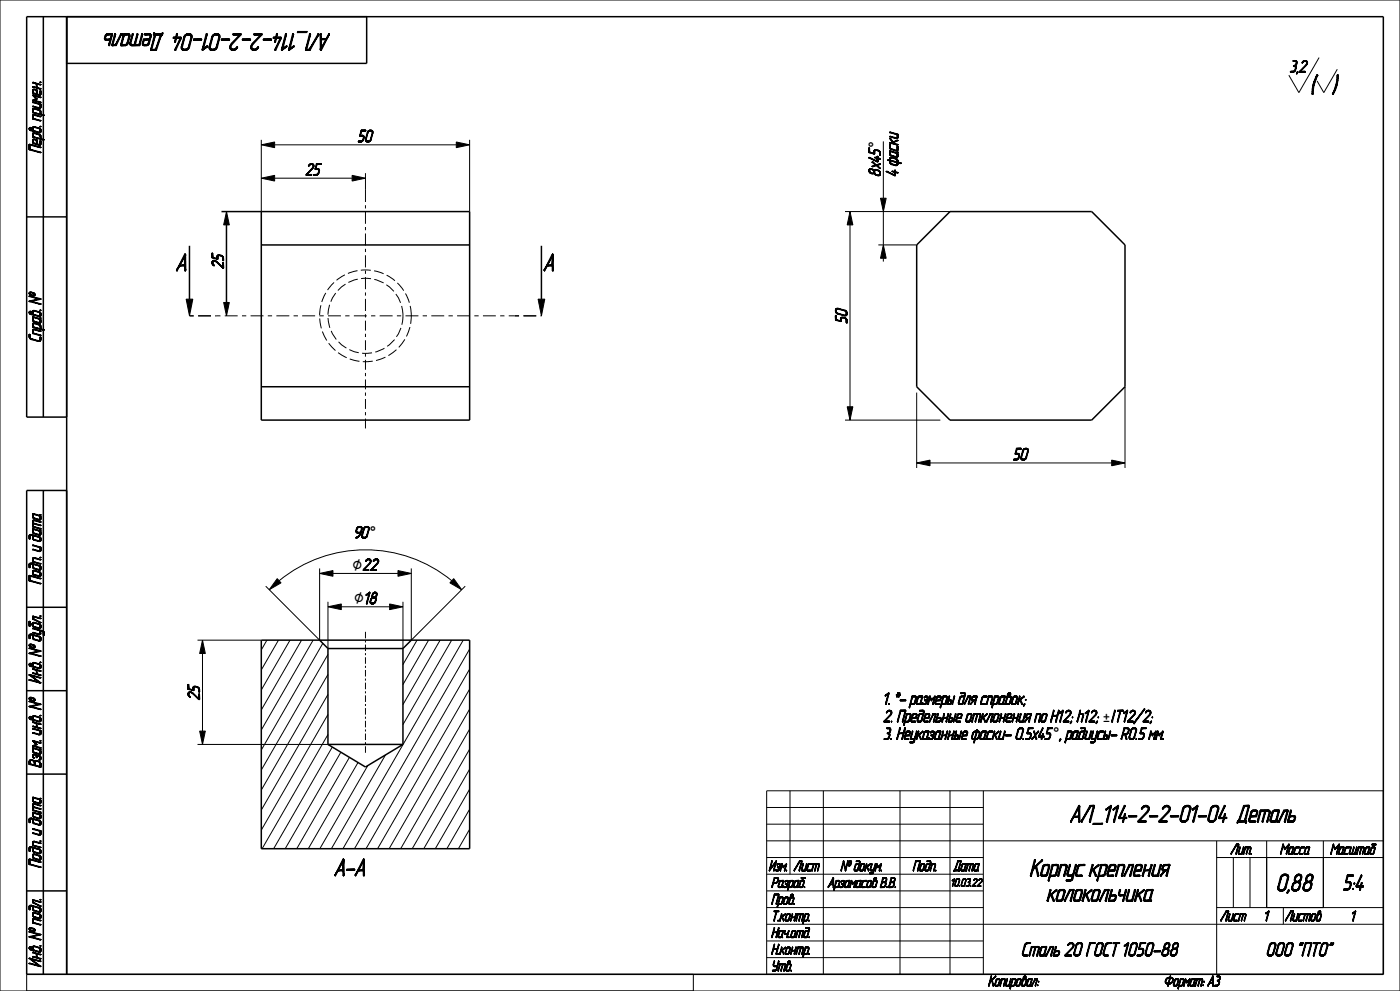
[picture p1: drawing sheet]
<svg xmlns="http://www.w3.org/2000/svg" width="420mm" height="297mm" viewBox="0 0 420 297" stroke-linecap="round" stroke-linejoin="round" font-family="sans-serif">
<defs><g id="words">
<text font-size="7.5" x="393.1" y="27.9">(</text>
<g font-size="7.3">
<text x="52.2" y="10.1" transform="rotate(-180 52.2 10.1)">Деталь</text>
<text x="107.6" y="10.1" transform="rotate(-180 107.6 10.1)">АЛ_114-2-2-01-04</text>
<text x="312.4" y="246.4">АЛ_114-2-2-01-04</text>
<text x="367.8" y="246.4">Деталь</text>
<text x="96" y="262.5">А-А</text>
<text x="298" y="262.6">Корпус крепления</text>
<text x="381.7" y="267">0,88</text>
<text x="305.6" y="270.1">колокольчика</text>
</g>
<text font-size="6.6" x="401.4" y="266.8">5:4</text>
<g font-size="5.9">
<text x="297.8" y="286.5">Сталь 20 ГОСТ 1050-88</text>
<text x="374.4" y="286.5">ООО &quot;ПТО&quot;</text>
</g>
<g font-size="5.3">
<text x="264.1" y="44.3" transform="rotate(-90 264.1 44.3)">°</text>
<text x="110.8" y="161.3">°</text>
<text x="105.6" y="171">⌀22</text>
<text x="105.6" y="171">⌀</text>
<text x="106.1" y="181">⌀18</text>
<text x="106.1" y="181">⌀</text>
<text x="315.8" y="221.6">°, радиусы- R0.5 мм.</text>
<text x="330.8" y="216.4">±IT12/2;</text>
<text x="330.8" y="216.4">±</text>
</g>
<g font-size="5.1">
<text x="386.9" y="21.6">3,2</text>
<text x="107.3" y="42.5">50</text>
<text x="12.3" y="52.3" transform="rotate(-90 12.3 52.3)">Перв. примен.</text>
<text x="91.6" y="52.5">25</text>
<text x="264.1" y="52.9" transform="rotate(-90 264.1 52.9)">8x45°</text>
<text x="269.4" y="52.9" transform="rotate(-90 269.4 52.9)">4 фаски</text>
<text x="67.1" y="80.6" transform="rotate(-90 67.1 80.6)">25</text>
<text x="254.1" y="97" transform="rotate(-90 254.1 97)">50</text>
<text x="12.3" y="106.6" transform="rotate(-90 12.3 106.6)">Справ. №</text>
<text x="304" y="137.9">50</text>
<text x="106.4" y="161.3">90°</text>
<text x="59.9" y="209.9" transform="rotate(-90 59.9 209.9)">25</text>
<text x="12.3" y="210.4" transform="rotate(-90 12.3 210.4)">Инв. № дубл.Подп. и дата</text>
<text x="265" y="211.1">1. *- размеры для справок;</text>
<text x="265" y="216.4">2. Предельные отклонения по H12; h12;</text>
<text x="265" y="221.6">3. Неуказанные фаски- 0.5х45</text>
<text x="12.3" y="295.7" transform="rotate(-90 12.3 295.7)">Инв. № подл.Подп. и датаВзам. инв. №</text>
</g>
<g font-size="4.4">
<text x="368" y="256">Лит.</text>
<text x="382" y="256">Масса Масштаб</text>
<text x="228.6" y="261">Изм.</text>
<text x="237" y="261">Лист</text>
<text x="248.5" y="261">№ докум.</text>
<text x="271.6" y="261">Подп.</text>
<text x="285.2" y="261">Дата</text>
<text x="231.4" y="266">Pазраб.</text>
<text x="248.4" y="266">Арзамасов В.В.</text>
<text x="231.4" y="271">Пров.</text>
<text x="231.4" y="276">Т.контр.</text>
<text x="231.4" y="281">Нач.отд.</text>
<text x="365" y="276">Лист</text>
<text x="378.8" y="276">1 Листов</text>
<text x="404.8" y="276">1</text>
<text x="231.4" y="286">Н.контр.</text>
<text x="231.4" y="291">Утв.</text>
<text x="296.5" y="295.5">Копировал:</text>
<text x="363.4" y="295.5">Формат: А3</text>
</g>
<text font-size="3.4" x="283.4" y="265.7">10.03.22</text>
</g></defs>
<g fill="#000">
<path d="M399.7 28.1l.7-.6zM399.7 28.1l.7-.6-.3 .6zM399.7 28.2l.4-.1zM399.8 28.2l.3-.1zM399.8 28.3l.2-.1zM399.8 28.3h.2zM400.2 27.1l.5-.3-.7 .7zM400 27.5l.7-.7-.3 .7zM399.8 28.2h.2zM399.7 28.1h.4zM400.5 26.4l.5-.3-.6 .6zM401 26.1l-.3 .7-.3-.1z"/>
<path d="M400 27.5h.4l-.7 .6zM400.5 26.2l.5-.1-.5 .3zM400.6 25.8l.6-.4-.6 .6zM401.2 25.4l-.2 .7-.4-.1zM400.7 25.6l.5-.2-.6 .4zM400.4 26.7l.3 .1-.5 .3zM401.3 24.7l-.1 .7h-.4zM401.4 24.1l-.1 .6h-.4zM400.6 26l.4 .1-.5 .1zM401.1 23.7l.4-.3-.5 .6zM401.5 23.4l-.1 .7-.4-.1zM401.1 22.6l.4-.1z"/>
<path d="M401.1 22.7l.4-.2v.3zM401.1 23l.4-.2-.4 .5zM401.5 22.8v.6l-.4-.1zM401.1 22.5h.4zM400.8 25.4h.4l-.5 .2zM401.2 22.5h.2zM400.9 24.7h.4l-.5 .7zM401.2 22.5l.2-.1zM401 24l.4 .1-.5 .6zM401.1 22.7l.4 .1-.4 .2zM401.1 23.3l.4 .1-.4 .3zM78.4 43.4l4-.8v1.7z"/>
<path d="M78.4 53.4l4-.8v1.7zM105.6 52.6l4 .8-4 .9zM136.9 42.6l4 .8-4 .9zM54.1 79.4h1.2l-1.4 .3zM54.1 79.4l-1.1 1.6zM55.3 76.3h.4zM55.3 77.1l-1.2 2.3-1.1 1.6zM55.4 76.2h.3zM53.9 79.7l1.4-.3 .1 .3zM55.4 76.2h.2zM55.7 76.3l-2.7 4.7zM55.3 76.3h.4l-2.7 4.7z"/>
<path d="M67.9 63.4l.9 4h-1.7zM164.4 79.4h1.2l-1.4 .3zM164.4 79.4l-1.2 1.6zM165.6 76.3h.4zM165.6 77.1l-1.2 2.3-1.2 1.6zM165.7 76.2h.2zM164.2 79.7l1.4-.3 .1 .3zM166 76.3l-2.8 4.7zM165.6 76.3h.4l-2.8 4.7zM255 63.4l.9 4h-1.7zM264.2 59.4h1.7l-.9 4zM265 73.4l.9 4h-1.7z"/>
<path d="M53.9 79.7l-1 1.3zM53.9 79.7l-.7 1.3h-.3zM52.9 81.1l.3-.1zM53 81.1l.2-.1zM53 81.2l.2-.1zM53 81.1h.2zM52.9 81h.3zM55.4 81h.4zM55.4 81.1h.3zM55.4 81.2l.3-.1zM55.5 81.2l.2-.1zM55.4 81l.3 .1z"/>
<path d="M55.4 79.7l.4 1.3h-.4zM55.8 89.7h2l-1 5zM67.1 90.7h1.7l-.9 4zM161.4 89.7h2l-1 5zM164.2 79.7l-1 1.3zM164.2 79.7l-.7 1.3h-.3zM163.2 81.1l.3-.1zM163.2 81.2l.3-.1zM163.3 81.2l.2-.1zM163.2 81.1h.3zM163.2 81h.3zM165.7 81h.3z"/>
<path d="M165.7 81.1h.3zM165.7 81.2l.3-.1zM165.8 81.2l.2-.1zM165.7 81l.3 .1zM165.7 79.7l.3 1.3h-.3zM254.2 121.9h1.7l-.9 4zM275 138.7l4-.8v1.7zM333.5 137.9l4 .8-4 .9zM83.2 173.4l1.1 1.3-3.5 2zM95.9 171.9l4-.9v1.7zM119.4 171l4 .9-4 .8zM136.1 173.4l2.4 3.3-3.5-2z"/>
<path d="M60.7 191.9l.9 4h-1.7zM98.4 181.9l4-.9v1.7zM116.9 181l4 .9-4 .8zM59.9 219.1h1.7l-.9 4zM349.5 294.1l.3-.1zM349.5 294.2l.3-.1zM349.5 294.4h.3zM349.6 294l.2-.2zM349.6 294.5h.3zM349.6 293.8l.3-.1zM349.6 294.6h.4zM349.7 293.6l.3-.1z"/>
<path d="M349.7 294.6h.4zM349.8 293.5l.2-.1zM349.5 294.1h.3zM349.5 294.2l.3 .1zM349.6 294h.2zM349.6 293.8h.2l-.2 .2zM349.9 293.3h.4zM349.7 293.6l.2 .1-.3 .1zM349.9 294.8h1.3zM349.8 293.5h.2l-.3 .1zM350 293.2h.5zM349.8 293.5l.3-.2z"/>
<path d="M349.9 293.3h.2l-.3 .2zM349.8 294.7h.5zM350.2 293.1h1.6zM350.1 294.9l.9-.1zM349.8 294.7h.7zM350.6 294.9l-.1 .5h-.2zM350.3 295.5l.2-.1zM350.3 295.5h.2zM350.4 293h1.3zM349.9 293.3l.5-.1zM350.2 294.9l.8-.1zM351.1 293.2l-.4 1.5h-.2z"/>
<path d="M349.8 294.7h.9zM350.5 292.9h1zM350.3 295.4h.2zM350.5 293.2l1.3-.1zM350.4 294.9l.6-.1zM350.4 294.9h.2l-.3 .5zM349.8 294.7h1.1zM350.6 293.2l1.2-.1zM350.6 294.9l.4-.1zM350.8 294.9l.2-.1zM351.2 292.6l-.3 .3zM350.5 292.9h.6z"/>
<path d="M350.5 292.9h.4zM350.9 294.7l.6-.1zM351 292.6h.2zM351 292.5h.2zM350.8 293.2l1-.1zM350.8 293.2h.3l-.6 1.5zM350.5 292.9h.8zM350.1 294.9l1-.1zM349.9 294.8h1.2zM351.2 294.6l.5-.1zM351 292.6h.2l-.3 .3zM351.1 293.2l.7-.1z"/>
<path d="M349.8 294.7h1.6zM349.9 294.8l1.5-.1zM351.3 293.2l.5-.1zM351.4 293.2h.5zM351.5 294.4l.3-.1-.4 .2zM351.4 294.5l.4-.2zM350.4 293l1.1-.1zM351 294.6h.5zM351.6 294.3l.3-.1zM351.5 293.2h.4zM351.6 293.3h.4zM350.2 293.1l1.5-.1z"/>
<path d="M351.7 294.1l.2-.1zM351.3 294.5h.4zM351.7 293.3l.3 .1zM351.7 294l.3-.2zM351.8 293.4l.2 .1zM351.8 293.8l.2-.1zM350 293.2l1.8-.1zM351.8 293.6l.2-.1zM351.8 293.7l.2-.1zM351.6 294.3h.2zM351.7 294.1l.2 .1zM351.7 294h.2z"/>
<path d="M351.8 293.8h.2l-.3 .2zM352.6 293.8l-.4 1.3h-.2zM352 295.2h.3zM352 295.3h.4zM351.8 293.6h.2zM351.8 293.7h.2zM352 295.4l1.2-.1zM352.1 295.5l1-.1zM352.2 295.5h.8zM352 295.2l.2-.1zM352 295.1h.2zM352 295.3h.3z"/>
<path d="M352.3 293.8l.3-.1zM352.3 295.5h.6zM352.3 293.7h.4zM352.4 293.6h.3zM352 295.4l.8-.1zM352.5 293.5l1-.1zM352.5 293.5h1.1zM352.3 293.8h.3l-.6 1.3zM352.3 293.7h.3zM352.4 293.6l.3 .1zM352.7 293.4h.8zM352.8 295.5h.1z"/>
<path d="M352.5 293.6l1.1-.1zM352.4 293.6h.4zM352.8 295.3l.4-.1zM352.7 293.4h.6zM352.7 293.4h.2zM352.2 295.5h.7zM353 295.2h.3zM352.1 295.5h.9zM353.1 295.2l.2-.1zM353.6 293.8l-.3 1.3h-.2zM352 295.4h1.1zM352.8 293.6l.8-.1z"/>
<path d="M353.2 293.6h.4zM352.9 295.3l.3-.1zM352.7 293.4h.7zM353.1 295.1h.2zM353.7 295.5l-.2 .8h-.1zM353.4 296.3h.1zM353.3 293.6h.3zM353.4 293.7l.2-.1zM353.4 293.7h.2zM353.4 293.8l.2-.1zM352.6 293.4h.9zM353.4 293.8h.2l-.5 1.3z"/>
<path d="M353.8 295.3h.6l-.7 .2zM353.8 295.3l-.4 1zM354 293.5h1.2zM354.1 293.4h1zM354.1 293.4h.8zM354.2 293.6l-.8 2.7zM354 293.5l.2 .1-.8 2.7zM353.7 295.5h.9zM354.4 295.5h.2zM353.7 295.5l.8-.2zM354.5 295.3l.4-.1zM353.7 295.5l1.1-.2z"/>
<path d="M354.6 295.2h.3zM354.7 295.2l.2-.1zM355.3 293.8l-.4 1.3h-.2zM353.7 295.5l1-.1zM354.2 293.6l1-.1zM354.9 293.6h.4zM354.7 295.2h.2zM354.1 293.4h.9zM354.7 295.1h.2zM355 293.6h.3zM355 293.7l.3-.1zM355 293.7h.3z"/>
<path d="M355 293.8l.3-.1zM355.7 293.8l-.4 1.6h-.2zM355.1 295.4h.2zM355.1 295.5h.2zM355 293.8h.3l-.6 1.3zM355.1 295.4l.2 .1zM355.6 293.4h.1zM355.5 293.5l.2-.1v.4zM355.7 293.4l.4 .8-.4-.4zM355.5 293.5l.2 .3-.6 1.6zM356.1 294.2l.6-.4-.8 .7zM355.9 294.5l.8-.7z"/>
<path d="M355.7 293.8l.4 .4-.2 .3zM355.9 294.5h.2zM357.1 293.5l-.8 1.9 .4-1.6zM357.1 293.5l-.5 1.9h-.3zM356.3 295.5l.3-.1zM356.4 295.5h.1zM356.3 295.5h.2zM356.3 295.4h.3zM356.9 293.4h.1zM357.5 293.8l-.4 1.3h-.2zM356.9 295.2h.3zM356.9 295.3h.4z"/>
<path d="M356.1 294.2l1-.8zM356.9 293.4h.1l-.9 .8zM356.1 294.2l1-.7zM357 295.5l.9-.1zM357.1 295.5l.8-.1zM356.9 295.2l.2-.1zM356.9 295.1h.2zM356.9 295.3h.3zM357.2 293.8l.3-.1zM357.2 295.5h.7zM357.2 293.7h.4zM357.3 293.6h.3z"/>
<path d="M356.9 295.4l.8-.1zM357.4 293.6l1.2-.1zM357.2 293.8h.3l-.6 1.3zM357.2 293.7h.3zM357.5 293.4h1.1zM357.3 293.6l.3 .1zM357.6 293.4h1zM357.7 295.5h.2zM357.3 293.6h.4zM357.4 293.6h.3zM357.7 295.3h.6zM356.9 295.4l1.4-.1z"/>
<path d="M357.6 293.4h.9zM357.6 293.4h.2zM357.8 295.3l.4-.1zM357.8 295.3h.4zM357.1 295.5h.8zM358 295.2h.2zM358.3 293.6l.3-.1-.6 1.6zM358.6 293.5l-.4 1.6h-.2zM356.9 295.4h1.4zM358 295.4h.3zM357 295.5l1-.1zM356.9 295.4h1.1z"/>
<path d="M358.1 295.4h.2zM358.1 295.5l.2-.1zM358.1 295.5h.2zM358 295.2l.2-.1zM358 295.1h.2zM357.9 295.2h.3zM357.7 295.3h.5zM357.7 293.6l.9-.1zM359.2 293.6l-.5 1.8h-.2zM358.5 295.4h.2zM358.5 295.5h.2zM357.4 293.5l1.2-.1z"/>
<path d="M358.5 295.4l.2 .1zM359 293.5h1.8zM359 293.4h1.7zM359 293.4h1.5zM359 293.5l.2 .1-.7 1.8zM360 293.6l-.4 1.8h-.2zM359.4 295.5l.2-.1zM359.4 295.5h.2zM359.4 295.5h.1zM359.4 295.4h.2zM359.2 293.6l1.6-.1zM359.8 293.6l1-.1z"/>
<path d="M359.8 293.6h.2l-.6 1.8zM360.2 295.5l.2-.1zM360.8 293.8l-.4 1.6h-.2zM360.2 295.5h.2zM360.2 295.4h.2zM360 293.6l.8-.1zM360.5 293.6h.3zM359 293.4h1.6zM360.6 293.7h.3zM360.6 293.8l.3-.1zM360.6 293.8h.2l-.6 1.6zM360.8 295.3h.3z"/>
<path d="M360.9 295.2h.2zM360.9 295.3l.2-.1zM360.9 295.4l.1-.1zM360.9 295.4h.1zM360.8 295.3h.2zM360.9 295.3h.2zM361.1 294.2l.2-.1zM361.1 294.2h.2zM361.1 294.3l.2-.1zM361.2 294.1h.1zM361.1 294.3h.2z"/>
</g>
<g fill="none" stroke="#000" stroke-width=".3">
<path d="M0 0h420v297h-420zM395.7 17.3l-6 10.5-3.1-5.3M399.7 28.1l.7-.6zM399.7 28.1l.7-.6-.3 .6zM399.7 28.1h.4zM399.7 28.2l.4-.1zM399.8 28.2l.3-.1zM399.8 28.2h.2zM399.8 28.3l.2-.1zM399.8 28.3h.2zM399.9 28.3h.1M400 27.5l.7-.7-.3 .7z"/>
<path d="M400 27.5h.4l-.7 .6zM400.2 27.1l.5-.3-.7 .7zM400.4 26.7l.3 .1-.5 .3zM400.5 26.4l.5-.3-.6 .6zM400.5 26.2l.5-.1-.5 .3zM400.6 26l.4 .1-.5 .1zM400.6 25.8l.6-.4-.6 .6zM400.7 25.6l.5-.2-.6 .4zM400.8 25.4h.4l-.5 .2zM400.9 24.7h.4l-.5 .7zM401 26.1l-.3 .7-.3-.1zM401 24l.4 .1-.5 .6z"/>
<path d="M401.1 22.6l.4-.1zM401.1 22.7l.4-.2v.3zM401.1 22.7l.4 .1-.4 .2zM401.1 23l.4-.2-.4 .5zM401.1 23.3l.4 .1-.4 .3zM401.1 23.7l.4-.3-.5 .6zM401.1 22.5h.4zM401.2 25.4l-.2 .7-.4-.1zM401.2 20.8l-4.1 7M401.2 22.5l.2-.1zM401.2 22.5h.2zM401.3 22.4h.1"/>
<path d="M401.3 24.7l-.1 .7h-.4zM401.4 24.1l-.1 .6h-.4zM401.5 22.8v.6l-.4-.1zM401.5 23.4l-.1 .7-.4-.1zM78.4 43.4l4-.8v1.7zM78.4 53.4l4-.8v1.7zM78.4 41.9v21.5M82.4 53.4h23.2M82.4 43.4h54.5M105.6 52.6l4 .8-4 .9zM109.6 51.9v8.6M136.9 42.6l4 .8-4 .9z"/>
<path d="M140.9 41.9v21.5M264.2 59.4h1.7l-.9 4zM265 42.4v17M53.9 79.7l1.4-.3 .1 .3zM53.9 79.7l-1 1.3zM53.9 79.7l-.7 1.3h-.3zM54.1 79.4h1.2l-1.4 .3zM54.1 79.4l-1.1 1.6zM55.3 76.3h.4zM55.3 77.1l-1.2 2.3-1.1 1.6zM55.3 76.3h.4l-2.7 4.7zM55.4 76.2h.3z"/>
<path d="M55.4 79.7l.4 1.3h-.4zM55.4 76.2h.2zM55.5 76.2h.1M55.7 76.3l-2.7 4.7zM55.7 76.3l-.4 3.1v-2.3zM55.7 76.3l-.3 3.4zM55.7 76.3l.1 4.7-.4-1.3zM67.9 63.4l.9 4h-1.7zM109.6 61.5v1M109.6 63.4v3.7M109.6 68v1M109.6 70v3.6"/>
<path d="M109.6 74.6v.9M109.6 76.5v3.6M164.2 79.7l1.4-.3 .1 .3zM164.2 79.7l-1 1.3zM164.2 79.7l-.7 1.3h-.3zM164.4 79.4h1.2l-1.4 .3zM164.4 79.4l-1.2 1.6zM165.6 76.3h.4zM165.6 77.1l-1.2 2.3-1.2 1.6zM165.6 76.3h.4l-2.8 4.7zM165.7 76.2h.2zM165.7 79.7l.3 1.3h-.3z"/>
<path d="M165.8 76.2h.1M166 76.3l-2.8 4.7zM166 76.3l-.4 3.1v-2.3zM166 76.3l-.3 3.4zM166 76.3v4.7l-.3-1.3zM253.5 63.4h31.5M255 63.4l.9 4h-1.7zM255 67.4v54.5M263.5 73.4h11.5M265 73.4l.9 4h-1.7zM265 63.4v10M265 77.4v1"/>
<path d="M52.9 81h.3zM52.9 81.1l.3-.1zM52.9 81h.1M53 81.1l.2-.1zM53 81.1h.2zM53 81.2l.2-.1zM53.1 81.2h.1M55.4 81h.4zM55.4 81l.3 .1zM55.4 81.1h.3zM55.4 81.2l.3-.1zM55.5 81.2l.2-.1z"/>
<path d="M55.8 89.7h2l-1 5zM67.1 90.7h1.7l-.9 4zM109.6 81.1v1M109.6 83v3.7M109.6 87.6v1M109.6 89.6v3.6M109.6 94.2v.9M109.6 96.1v3M161.4 89.7h2l-1 5zM163.2 81h.3zM163.2 81.1l.3-.1zM163.2 81h.1"/>
<path d="M163.2 81.1h.3zM163.2 81.2l.3-.1zM163.3 81.2l.2-.1zM163.4 81.2h.1M165.7 81h.3zM165.7 81l.3 .1zM165.7 81.1h.3zM165.7 81.2l.3-.1zM165.8 81.2l.2-.1zM109.6 100v1M109.6 102v2.9M109.6 105.9v1"/>
<path d="M109.6 107.8v3M109.6 111.8v.9M109.6 113.7v3M109.6 117.6v1M109.6 119.6v2.9M275 117.7v22.5M337.5 115.9v24.3M109.6 123.5v1M109.6 125.4v3M253.5 125.9h28.6M254.2 121.9h1.7l-.9 4zM275 138.7l4-.8v1.7z"/>
<path d="M279 138.7h54.5M333.5 137.9l4 .8-4 .9zM83.2 173.4l1.1 1.3-3.5 2zM83.7 174.1a40.8 40.8 0 0 1 51.8 0M95.9 171.9l4-.9v1.7zM95.9 170.4v21.5l-16.2-16.2M99.9 171.9h19.5M119.4 171l4 .9-4 .8zM123.4 170.4v21.5l16.2-16.2M136.1 173.4l2.4 3.3-3.5-2zM59.2 191.9h19.2M60.7 191.9l.9 4h-1.7z"/>
<path d="M60.7 195.9v23.2M80.1 191.9l-1.7 2.9M83.5 191.9l-5.1 8.9M87 191.9l-8.6 14.9M90.5 191.9l-12.1 20.9M93.9 191.9l-15.5 26.9M96.8 192.8l-18.4 32M98.4 181.9l4-.9v1.7zM98.4 196.1l-20 34.7M98.4 180.4v14M102.4 181.9h14.5M109.6 189.4v1.9"/>
<path d="M109.6 191.9v.6M109.6 193.2v1.9M109.6 195.7v.7M109.6 197v1.9M109.6 199.6v.6M116.9 181l4 .9-4 .8zM120.9 180.4v14M125.1 191.9l-4.2 7.3M128.6 191.9l-7.7 13.3M132 191.9l-11.1 19.3M135.5 191.9l-14.6 25.3M139 191.9l-36.1 62.5"/>
<path d="M140.9 194.5l-34.6 59.9M59.9 219.1h1.7l-.9 4zM98.4 202.1l-20 34.7M98.4 208.1l-20 34.7M98.4 214.1l-20 34.7M109.6 200.8v1.9M109.6 203.4v.6M109.6 204.6v2M109.6 207.2v.6M109.6 208.4v2M109.6 211v.6M109.6 212.2v2"/>
<path d="M109.6 214.8v.6M109.6 216v2M109.6 218.6v.6M109.6 219.8v2M140.9 200.5l-31.1 53.9M140.9 206.5l-27.6 47.9M140.9 212.5l-24.2 41.9M140.9 218.5l-20.7 35.9M59.2 223.1h39.2M98.4 220.1l-19.8 34.3M99.7 223.9l-17.6 30.5M102.3 225.4l-16.7 29"/>
<path d="M104.8 227l-15.8 27.4M107.4 228.5l-14.9 25.9M109.6 222.4v.6M109.6 223.6v2M110.3 229.4l-14.3 25M115.6 226.3l-16.2 28.1M140.9 224.5l-17.2 29.9M140.9 230.5l-13.8 23.9M140.9 236.5l-10.3 17.9M230 237h185v55h-185zM237 237v25M247 237v55"/>
<path d="M270 237v55M285 237v55M295 237v55M140.9 242.5l-6.8 11.9M140.9 248.5l-3.4 5.9M230 242h65M230 247h65M230 252h185M230 257h65M365 257h50M365 252v40M370 257v15"/>
<path d="M375 257v15M380 252v20M397 252v20M230 262h65M230 267h65M230 272h65M230 277h185M365 272h50M8 292h200v5M230 282h65M230 287h65M349.5 294.1l.3-.1z"/>
<path d="M349.5 294.1h.3zM349.5 294.2l.3-.1zM349.5 294.2l.3 .1zM349.5 294.4h.3zM349.6 294l.2-.2zM349.6 294h.2zM349.6 294.5h.3zM349.6 293.8l.3-.1zM349.6 293.8h.2l-.2 .2zM349.6 294.6h.4zM349.7 293.6l.3-.1zM349.7 293.6l.2 .1-.3 .1z"/>
<path d="M349.7 294.6h.4zM349.8 293.5l.3-.2zM349.8 293.5l.2-.1zM349.8 293.5h.2l-.3 .1zM349.8 294.7h1.1zM349.8 294.7h.9zM349.8 294.7h.7zM349.8 294.7h.5zM349.8 294.7h1.6zM349.9 293.3l.5-.1zM349.9 293.3h.4zM349.9 293.3h.2l-.3 .2z"/>
<path d="M349.9 294.8l1.5-.1zM349.9 294.8h1.3zM349.9 294.8h1.2zM350 293.2l1.8-.1zM350 293.2h.5zM350.1 294.9l1-.1zM350.1 294.9l.9-.1zM350.2 293.1l1.5-.1zM350.2 293.1h1.6zM350.2 294.9l.8-.1zM350.3 295.4h.2zM350.3 295.5l.2-.1z"/>
<path d="M350.3 295.5h.2zM350.5 295.5h.1M350.4 293l1.1-.1zM350.4 293h1.3zM350.4 295.5h.1M350.4 294.9l.6-.1zM350.4 294.9h.2l-.3 .5zM350.5 292.9h.8zM350.5 292.9h.6zM350.5 292.9h.4zM350.5 292.9h1zM350.5 293.2l1.3-.1z"/>
<path d="M350.6 293.2l1.2-.1zM350.6 294.9l.4-.1zM350.6 294.9l-.1 .5h-.2zM350.8 293.2l1-.1zM350.8 293.2h.3l-.6 1.5zM350.8 294.9l.2-.1zM350.9 294.7l.6-.1zM351 292.6h.2zM351 292.6h.2l-.3 .3zM351.1 292.5h.1M351 292.5h.2zM351 294.6h.5z"/>
<path d="M351.1 293.2l.7-.1zM351.1 293.2l-.4 1.5h-.2zM351.2 294.6l.5-.1zM351.2 292.6l-.3 .3zM351.3 294.5h.4zM351.3 293.2l.5-.1zM351.4 293.2h.5zM351.4 294.5l.4-.2zM351.5 294.4l.3-.1-.4 .2zM351.5 293.2h.4zM351.6 294.3l.3-.1zM351.6 294.3h.2z"/>
<path d="M351.6 293.3h.4zM351.7 294.1l.2-.1zM351.7 294.1l.2 .1zM351.7 293.3l.3 .1zM351.7 294l.3-.2zM351.7 294h.2zM351.8 293.4l.2 .1zM351.8 293.8l.2-.1zM351.8 293.8h.2l-.3 .2zM351.8 293.6l.2-.1zM351.8 293.6h.2zM351.8 293.7l.2-.1z"/>
<path d="M351.8 293.7h.2zM352 295.2l.2-.1zM352 295.1h.2zM352 295.2h.3zM352 295.3h.3zM352 295.3h.4zM352 295.4l1.2-.1zM352 295.4l.8-.1zM352 295.4h1.1zM352.1 295.5l1-.1zM352.1 295.5h.9zM352.2 295.5h.8z"/>
<path d="M352.2 295.5h.7zM352.3 295.5h.6zM352.3 293.8l.3-.1zM352.3 293.8h.3l-.6 1.3zM352.3 293.7h.4zM352.3 293.7h.3zM352.4 293.6h.4zM352.4 293.6h.3zM352.4 293.6l.3 .1zM352.5 293.6l1.1-.1zM352.5 293.5l1-.1zM352.5 293.5h1.1z"/>
<path d="M352.6 293.8l-.4 1.3h-.2zM352.6 293.4h.9zM352.7 293.4h.7zM352.7 293.4h.6zM352.7 293.4h.2zM352.7 293.4h.8zM352.8 295.5h.1zM352.8 293.6l.8-.1zM352.8 295.3l.4-.1zM352.9 295.3l.3-.1zM353 295.2h.3zM353.1 295.2l.2-.1z"/>
<path d="M353.1 295.1h.2zM353.2 293.6h.4zM353.3 293.6h.3zM353.4 296.3h.1zM353.4 293.7l.2-.1zM353.4 293.7h.2zM353.5 296.3h.1M353.4 293.8l.2-.1zM353.4 293.8h.2l-.5 1.3zM353.6 293.8l-.3 1.3h-.2zM353.7 295.5h.9zM353.7 295.5l1-.1z"/>
<path d="M353.7 295.5l1.1-.2zM353.7 295.5l.8-.2zM353.7 295.5l-.2 .8h-.1zM353.8 295.3h.6l-.7 .2zM353.8 295.3l-.4 1zM354 293.5h1.2zM354 293.5l.2 .1-.8 2.7zM354.1 293.4h1zM354.1 293.4h.9zM354.1 293.4h.8zM354.2 293.4h.1M354.2 293.6l1-.1z"/>
<path d="M354.2 293.6l-.8 2.7zM354.4 295.5h.2zM354.5 295.3l.4-.1zM354.6 295.2h.3zM354.7 295.2l.2-.1zM354.7 295.2h.2zM354.7 295.1h.2zM354.9 293.6h.4zM355 293.6h.3zM355 293.7l.3-.1zM355 293.7h.3zM355 293.8l.3-.1z"/>
<path d="M355 293.8h.3l-.6 1.3zM355.1 295.4h.2zM355.1 295.4l.2 .1zM355.1 295.5h.2zM355.2 295.5h.1M355.1 295.5h.1M355.3 293.8l-.4 1.3h-.2zM355.5 293.5l.2-.1v.4zM355.5 293.5l.2 .3-.6 1.6zM355.6 293.4h.1zM355.7 293.4h.1M355.6 293.4h.1"/>
<path d="M355.7 293.8l.4 .4-.2 .3zM355.7 293.8l-.4 1.6h-.2zM355.7 293.4l.4 .8-.4-.4zM355.9 294.5l.8-.7zM355.9 294.5h.2zM356 294.5h.1M356.1 294.5h.1M356.1 294.2l1-.7zM356.1 294.2l1-.8zM356.1 294.2l.6-.4-.8 .7zM356.3 295.4h.3zM356.3 295.5l.3-.1z"/>
<path d="M356.3 295.5h.2zM356.4 295.5h.1zM356.4 295.5h.1M356.9 293.4h.1zM357 293.4h.1M356.9 293.4h.1l-.9 .8zM356.9 295.2l.2-.1zM356.9 295.1h.2zM356.9 295.2h.3zM356.9 295.3h.3zM356.9 295.3h.4zM356.9 293.4h.1"/>
<path d="M356.9 295.4l1.4-.1zM356.9 295.4l.8-.1zM356.9 295.4h1.4zM356.9 295.4h1.1zM357 295.5l1-.1zM357 295.5l.9-.1zM357.1 293.5l-.8 1.9 .4-1.6zM357.1 293.5l-.5 1.9h-.3zM357.1 295.5l.8-.1zM357.1 295.5h.8zM357.2 295.5h.7zM357.2 293.8l.3-.1z"/>
<path d="M357.2 293.8h.3l-.6 1.3zM357.2 293.7h.4zM357.2 293.7h.3zM357.3 293.6h.4zM357.3 293.6h.3zM357.3 293.6l.3 .1zM357.4 293.6h.3zM357.4 293.6l1.2-.1zM357.4 293.5l1.2-.1zM357.5 293.8l-.4 1.3h-.2zM357.5 293.4h1.1zM357.6 293.4h1z"/>
<path d="M357.6 293.4h.9zM357.6 293.4h.2zM357.7 295.5h.2zM357.7 293.6l.9-.1zM357.7 295.3h.5zM357.7 295.3h.6zM357.8 295.3l.4-.1zM357.8 295.3h.4zM357.9 295.2h.3zM358 295.2l.2-.1zM358 295.2h.2zM358 295.1h.2z"/>
<path d="M358 295.4h.3zM358.1 295.4h.2zM358.1 295.5l.2-.1zM358.1 295.5h.2zM358.2 295.5h.1M358.3 293.6l.3-.1-.6 1.6zM358.5 295.4h.2zM358.5 295.4l.2 .1zM358.5 295.5h.2zM358.7 295.5h.1M358.6 295.5h.1M358.6 293.5l-.4 1.6h-.2z"/>
<path d="M359 293.5h1.8zM359 293.5l.2 .1-.7 1.8zM359 293.4h1.7zM359 293.4h1.6zM359 293.4h1.5zM359.1 293.4h.1M359.2 293.6l1.6-.1zM359.2 293.6l-.5 1.8h-.2zM359.4 295.4h.2zM359.4 295.5l.2-.1zM359.4 295.5h.2zM359.4 295.5h.1z"/>
<path d="M359.4 295.5h.1M359.8 293.6l1-.1zM359.8 293.6h.2l-.6 1.8zM360 293.6l.8-.1zM360 293.6l-.4 1.8h-.2zM360.2 295.5l.2-.1zM360.2 295.5h.2zM360.2 295.4h.2zM360.3 295.5h.1M360.5 293.6h.3zM360.6 293.7h.3zM360.6 293.8l.3-.1z"/>
<path d="M360.6 293.8h.2l-.6 1.6zM360.8 293.8l-.4 1.6h-.2zM360.8 295.3h.3zM360.8 295.3h.2zM360.9 295.2h.2zM360.9 295.3l.2-.1zM360.9 295.3h.2zM360.9 295.4l.1-.1zM360.9 295.4h.1zM360.9 295.4h.1M361 295.2h.1M360.9 295.2h.1"/>
<path d="M361.1 294.2h.2zM361.1 294.3l.2-.1zM361.1 294.3h.2zM361.1 294.2l.2-.1zM361.3 294.1h.1M361.2 294.1h.1zM361.2 294.3h.1"/>
</g>
<path d="M55.5 76.3v3.1M55.6 76.3v4.7M165.8 76.3v3.1M165.8 76.3v4.7" fill="none" stroke="#000" stroke-width=".39"/>
<path d="M55.5 76.3v3.4M165.8 76.3v3.4" fill="none" stroke="#000" stroke-width=".35"/>
<g fill="none" stroke="#000" stroke-width=".45">
<path d="M13 5v120M20 5v287M110 5v14h-90M8 65h12M56.8 73.7v16M66.4 63.4h74.5v62.5h-62.5v-62.5M67.9 67.4v23.3M78.4 73.4h62.5M162.4 73.7v16M275 73.4l10-10h42.5l10 10v42.5l-10 10h-42.5l-10-10zM78.4 115.9h62.5M20 125h-12v-120h407v287h-407v-145h12"/>
<path d="M13 147v145M8 182h12M78.4 191.9h62.5v62.5h-62.5zM95.9 191.9l2.5 2.5M98.4 194.4v28.7M98.4 194.4h22.5M120.9 194.4v28.7M123.4 191.9l-2.5 2.5M8 207h12M8 232h12M98.4 223.1l11.2 6.8 11.3-6.8M98.4 223.1h22.5"/>
<path d="M8 267h12"/>
</g>
<path d="M56.8 94.7h8M154.4 94.7h8" fill="none" stroke="#000" stroke-width=".45" stroke-dasharray="1.3 1.3 3.9 1.3" stroke-linecap="butt"/>
<path d="M64.8 94.7h89.6" fill="none" stroke="#000" stroke-width=".3" stroke-dasharray="1.3 1.3 3.9 1.3" stroke-linecap="butt"/>
<path d="M120.9 94.7a11.3 11.3 0 0 0-16.5-10 11.3 11.3 0 0 0-1.1 19.2 11.3 11.3 0 0 0 17.5-7.9l.1-1.3M123.4 94.7a13.8 13.8 0 0 0-20.2-12.2 13.8 13.8 0 0 0-1.3 23.5 13.8 13.8 0 0 0 21.4-9.8l.1-1.5" fill="none" stroke="#000" stroke-width=".3" stroke-dasharray="3 1" stroke-linecap="butt"/>
<use href="#words"/>
</svg>
